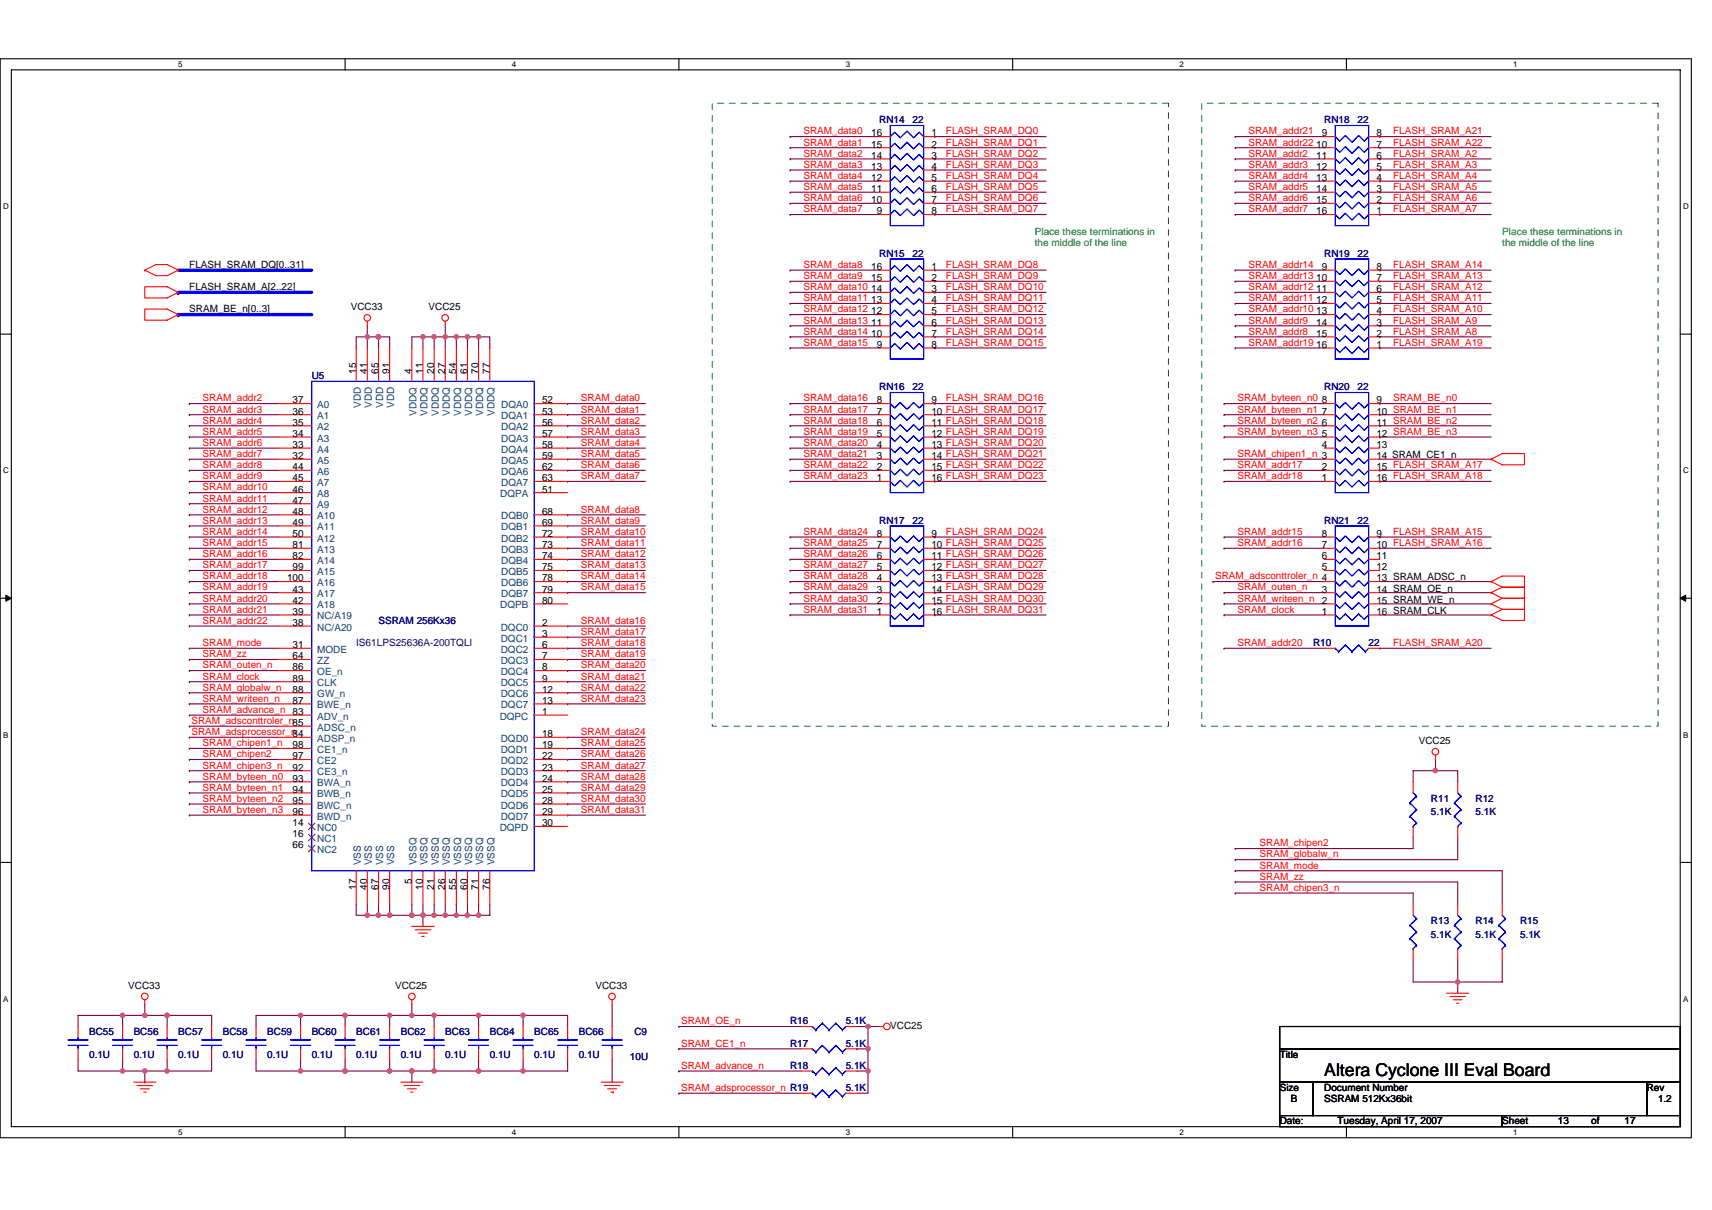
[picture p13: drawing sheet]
<svg xmlns="http://www.w3.org/2000/svg" width="297mm" height="210mm" viewBox="0 0 297 210" stroke-linecap="round" stroke-linejoin="round" font-family="sans-serif">
<defs><g id="words">
<text font-size="3.1" x="229.8" y="186.7">Altera Cyclone III Eval Board</text>
<g font-size="1.7" fill="#f00">
<text x="139.4" y="23.3">SRAM_data0</text>
<text x="164.1" y="23.3">FLASH_SRAM_DQ0</text>
<text x="216.6" y="23.3">SRAM_addr21</text>
<text x="241.7" y="23.3">FLASH_SRAM_A21</text>
<text x="139.4" y="25.3">SRAM_data1</text>
<text x="139.4" y="27.2">SRAM_data2</text>
<text x="139.4" y="29.1">SRAM_data3</text>
<text x="164.1" y="25.3">FLASH_SRAM_DQ1</text>
<text x="164.1" y="27.2">FLASH_SRAM_DQ2</text>
<text x="164.1" y="29.1">FLASH_SRAM_DQ3</text>
<text x="216.6" y="27.2">SRAM_addr2</text>
<text x="216.6" y="29.1">SRAM_addr3</text>
<text x="216.6" y="25.3">SRAM_addr22</text>
<text x="241.7" y="29.1">FLASH_SRAM_A3</text>
<text x="241.7" y="27.2">FLASH_SRAM_A2</text>
<text x="241.7" y="25.3">FLASH_SRAM_A22</text>
<text x="139.4" y="31.1">SRAM_data4</text>
<text x="139.4" y="33">SRAM_data5</text>
<text x="139.4" y="34.9">SRAM_data6</text>
<text x="164.1" y="31.1">FLASH_SRAM_DQ4</text>
<text x="164.1" y="33">FLASH_SRAM_DQ5</text>
<text x="164.1" y="34.9">FLASH_SRAM_DQ6</text>
<text x="216.6" y="34.9">SRAM_addr6</text>
<text x="216.6" y="31.1">SRAM_addr4</text>
<text x="216.6" y="33">SRAM_addr5</text>
<text x="241.7" y="31.1">FLASH_SRAM_A4</text>
<text x="241.7" y="33">FLASH_SRAM_A5</text>
<text x="241.7" y="34.9">FLASH_SRAM_A6</text>
<text x="139.4" y="36.9">SRAM_data7</text>
<text x="164.1" y="36.9">FLASH_SRAM_DQ7</text>
<text x="216.6" y="36.9">SRAM_addr7</text>
<text x="241.7" y="36.9">FLASH_SRAM_A7</text>
<text x="139.4" y="46.5">SRAM_data8</text>
<text x="164.1" y="46.5">FLASH_SRAM_DQ8</text>
<text x="216.6" y="46.5">SRAM_addr14</text>
<text x="241.7" y="46.5">FLASH_SRAM_A14</text>
<text x="139.4" y="48.4">SRAM_data9</text>
<text x="139.4" y="50.4">SRAM_data10</text>
<text x="139.4" y="52.3">SRAM_data11</text>
<text x="164.1" y="48.4">FLASH_SRAM_DQ9</text>
<text x="164.1" y="50.4">FLASH_SRAM_DQ10</text>
<text x="164.1" y="52.3">FLASH_SRAM_DQ11</text>
<text x="216.6" y="52.3">SRAM_addr11</text>
<text x="216.6" y="50.4">SRAM_addr12</text>
<text x="216.6" y="48.4">SRAM_addr13</text>
<text x="241.7" y="52.3">FLASH_SRAM_A11</text>
<text x="241.7" y="50.4">FLASH_SRAM_A12</text>
<text x="241.7" y="48.4">FLASH_SRAM_A13</text>
<text x="139.4" y="54.2">SRAM_data12</text>
<text x="139.4" y="56.2">SRAM_data13</text>
<text x="139.4" y="58.1">SRAM_data14</text>
<text x="164.1" y="54.2">FLASH_SRAM_DQ12</text>
<text x="164.1" y="56.2">FLASH_SRAM_DQ13</text>
<text x="164.1" y="58.1">FLASH_SRAM_DQ14</text>
<text x="216.6" y="58.1">SRAM_addr8</text>
<text x="216.6" y="56.2">SRAM_addr9</text>
<text x="216.6" y="54.2">SRAM_addr10</text>
<text x="241.7" y="58.1">FLASH_SRAM_A8</text>
<text x="241.7" y="54.2">FLASH_SRAM_A10</text>
<text x="241.7" y="56.2">FLASH_SRAM_A9</text>
<text x="139.4" y="60">SRAM_data15</text>
<text x="164.1" y="60">FLASH_SRAM_DQ15</text>
<text x="216.6" y="60">SRAM_addr19</text>
<text x="241.7" y="60">FLASH_SRAM_A19</text>
<text x="35.2" y="69.7">SRAM_addr2</text>
<text x="35.2" y="71.6">SRAM_addr3</text>
<text x="100.8" y="69.7">SRAM_data0</text>
<text x="100.8" y="71.6">SRAM_data1</text>
<text x="139.4" y="69.7">SRAM_data16</text>
<text x="139.4" y="71.6">SRAM_data17</text>
<text x="164.1" y="69.7">FLASH_SRAM_DQ16</text>
<text x="214.7" y="71.6">SRAM_byteen_n1</text>
<text x="214.7" y="69.7">SRAM_byteen_n0</text>
<text x="241.7" y="69.7">SRAM_BE_n0</text>
<text x="35.2" y="73.5">SRAM_addr4</text>
<text x="35.2" y="75.5">SRAM_addr5</text>
<text x="35.2" y="77.4">SRAM_addr6</text>
<text x="100.8" y="73.5">SRAM_data2</text>
<text x="100.8" y="75.5">SRAM_data3</text>
<text x="100.8" y="77.4">SRAM_data4</text>
<text x="139.4" y="73.5">SRAM_data18</text>
<text x="139.4" y="75.5">SRAM_data19</text>
<text x="139.4" y="77.4">SRAM_data20</text>
<text x="214.7" y="73.5">SRAM_byteen_n2</text>
<text x="214.7" y="75.5">SRAM_byteen_n3</text>
<text x="35.2" y="83.2">SRAM_addr9</text>
<text x="35.2" y="79.3">SRAM_addr7</text>
<text x="35.2" y="81.2">SRAM_addr8</text>
<text x="100.8" y="79.3">SRAM_data5</text>
<text x="100.8" y="81.2">SRAM_data6</text>
<text x="100.8" y="83.2">SRAM_data7</text>
<text x="139.4" y="79.3">SRAM_data21</text>
<text x="139.4" y="81.2">SRAM_data22</text>
<text x="139.4" y="83.2">SRAM_data23</text>
<text x="214.7" y="83.2">SRAM_addr18</text>
<text x="214.7" y="81.2">SRAM_addr17</text>
<text x="214.7" y="79.3">SRAM_chipen1_n 3</text>
<text x="35.2" y="85.1">SRAM_addr10</text>
<text x="35.2" y="87">SRAM_addr11</text>
<text x="35.2" y="89">SRAM_addr12</text>
<text x="100.8" y="89">SRAM_data8</text>
<text x="35.2" y="90.9">SRAM_addr13</text>
<text x="35.2" y="92.8">SRAM_addr14</text>
<text x="35.2" y="94.8">SRAM_addr15</text>
<text x="100.8" y="90.9">SRAM_data9</text>
<text x="100.8" y="92.8">SRAM_data10</text>
<text x="100.8" y="94.8">SRAM_data11</text>
<text x="139.4" y="92.8">SRAM_data24</text>
<text x="139.4" y="94.8">SRAM_data25</text>
<text x="164.1" y="92.8">FLASH_SRAM_DQ24</text>
<text x="214.7" y="92.8">SRAM_addr15</text>
<text x="214.7" y="94.8">SRAM_addr16</text>
<text x="241.7" y="92.8">FLASH_SRAM_A15</text>
<text x="35.2" y="96.7">SRAM_addr16</text>
<text x="35.2" y="98.6">SRAM_addr17</text>
<text x="35.2" y="100.5">SRAM_addr18</text>
<text x="100.8" y="96.7">SRAM_data12</text>
<text x="100.8" y="98.6">SRAM_data13</text>
<text x="100.8" y="100.5">SRAM_data14</text>
<text x="139.4" y="96.7">SRAM_data26</text>
<text x="139.4" y="98.6">SRAM_data27</text>
<text x="139.4" y="100.5">SRAM_data28</text>
<text x="210.8" y="100.5">SRAM_adsconttroler_n 4</text>
<text x="35.2" y="102.5">SRAM_addr19</text>
<text x="35.2" y="104.4">SRAM_addr20</text>
<text x="35.2" y="106.3">SRAM_addr21</text>
<text x="100.8" y="102.5">SRAM_data15</text>
<text x="139.4" y="106.3">SRAM_data31</text>
<text x="139.4" y="102.5">SRAM_data29</text>
<text x="139.4" y="104.4">SRAM_data30</text>
<text x="214.7" y="106.3">SRAM_clock</text>
<text x="214.7" y="102.5">SRAM_outen_n</text>
<text x="214.7" y="104.4">SRAM_writeen_n</text>
<text x="35.2" y="112.1">SRAM_mode</text>
<text x="35.2" y="108.3">SRAM_addr22</text>
<text x="100.8" y="108.3">SRAM_data16</text>
<text x="100.8" y="110.2">SRAM_data17</text>
<text x="100.8" y="112.1">SRAM_data18</text>
<text x="214.7" y="112.1">SRAM_addr20</text>
<text x="241.7" y="112.1">FLASH_SRAM_A20</text>
<text x="35.2" y="114.1">SRAM_zz</text>
<text x="35.2" y="116">SRAM_outen_n</text>
<text x="35.2" y="117.9">SRAM_clock</text>
<text x="35.2" y="119.8">SRAM_globalw_n</text>
<text x="100.8" y="114.1">SRAM_data19</text>
<text x="100.8" y="116">SRAM_data20</text>
<text x="100.8" y="117.9">SRAM_data21</text>
<text x="100.8" y="119.8">SRAM_data22</text>
<text x="33.2" y="125.6">SRAM_adsconttroler_n85</text>
<text x="35.2" y="121.8">SRAM_writeen_n</text>
<text x="35.2" y="123.7">SRAM_advance_n</text>
<text x="100.8" y="121.8">SRAM_data23</text>
<text x="33.2" y="127.6">SRAM_adsprocessor_n84</text>
<text x="35.2" y="131.4">SRAM_chipen2</text>
<text x="35.2" y="129.5">SRAM_chipen1_n</text>
<text x="100.8" y="127.6">SRAM_data24</text>
<text x="100.8" y="129.5">SRAM_data25</text>
<text x="100.8" y="131.4">SRAM_data26</text>
<text x="35.2" y="135.3">SRAM_byteen_n0</text>
<text x="35.2" y="137.2">SRAM_byteen_n1</text>
<text x="35.2" y="133.4">SRAM_chipen3_n</text>
<text x="100.8" y="133.4">SRAM_data27</text>
<text x="100.8" y="135.3">SRAM_data28</text>
<text x="100.8" y="137.2">SRAM_data29</text>
<text x="35.2" y="139.1">SRAM_byteen_n2</text>
<text x="35.2" y="141.1">SRAM_byteen_n3</text>
<text x="100.8" y="141.1">SRAM_data31</text>
<text x="100.8" y="139.1">SRAM_data30</text>
<text x="218.5" y="146.9">SRAM_chipen2</text>
<text x="218.5" y="148.8">SRAM_globalw_n</text>
<text x="218.5" y="150.7">SRAM_mode</text>
<text x="218.5" y="152.7">SRAM_zz</text>
<text x="218.5" y="154.6">SRAM_chipen3_n</text>
<text x="118.2" y="177.8">SRAM_OE_n</text>
<text x="118.2" y="181.6">SRAM_CE1_n</text>
<text x="118.2" y="185.5">SRAM_advance_n</text>
<text x="118.2" y="189.3">SRAM_adsprocessor_n R19</text>
</g>
<g font-size="1.7">
<text x="151.2" y="23.7">16</text>
<text x="161.6" y="23.7">1</text>
<text x="229.4" y="23.7">9</text>
<text x="238.8" y="23.7">8</text>
<text x="151.2" y="29.5">13</text>
<text x="151.2" y="27.6">14</text>
<text x="151.2" y="25.6">15</text>
<text x="161.6" y="25.6">2</text>
<text x="161.6" y="27.6">3</text>
<text x="161.6" y="29.5">4</text>
<text x="228.4" y="25.6">10</text>
<text x="228.4" y="27.6">11</text>
<text x="228.4" y="29.5">12</text>
<text x="238.8" y="29.5">5</text>
<text x="238.8" y="27.6">6</text>
<text x="238.8" y="25.6">7</text>
<text x="151.2" y="35.3">10</text>
<text x="151.2" y="33.3">11</text>
<text x="151.2" y="31.4">12</text>
<text x="161.6" y="31.4">5</text>
<text x="161.6" y="33.3">6</text>
<text x="161.6" y="35.3">7</text>
<text x="228.4" y="31.4">13</text>
<text x="228.4" y="33.3">14</text>
<text x="228.4" y="35.3">15</text>
<text x="238.8" y="35.3">2</text>
<text x="238.8" y="33.3">3</text>
<text x="238.8" y="31.4">4</text>
<text x="152.1" y="37.2">9</text>
<text x="161.6" y="37.2">8</text>
<text x="228.4" y="37.2">16</text>
<text x="238.8" y="37.2">1</text>
<text x="32.8" y="46.5">FLASH_SRAM_DQ[0..31]</text>
<text x="151.2" y="46.9">16</text>
<text x="161.6" y="46.9">1</text>
<text x="229.4" y="46.9">9</text>
<text x="238.8" y="46.9">8</text>
<text x="32.8" y="50.4">FLASH_SRAM_A[2..22]</text>
<text x="60.9" y="53.8">VCC33</text>
<text x="74.4" y="53.8">VCC25</text>
<text x="151.2" y="52.6">13</text>
<text x="151.2" y="50.7">14</text>
<text x="151.2" y="48.8">15</text>
<text x="161.6" y="48.8">2</text>
<text x="161.6" y="50.7">3</text>
<text x="161.6" y="52.6">4</text>
<text x="228.4" y="48.8">10</text>
<text x="228.4" y="50.7">11</text>
<text x="228.4" y="52.6">12</text>
<text x="238.8" y="52.6">5</text>
<text x="238.8" y="50.7">6</text>
<text x="238.8" y="48.8">7</text>
<text x="32.8" y="54.2">SRAM_BE_n[0..3]</text>
<text x="151.2" y="58.4">10</text>
<text x="151.2" y="56.5">11</text>
<text x="151.2" y="54.6">12</text>
<text x="161.6" y="54.6">5</text>
<text x="161.6" y="56.5">6</text>
<text x="161.6" y="58.4">7</text>
<text x="228.4" y="54.6">13</text>
<text x="228.4" y="56.5">14</text>
<text x="228.4" y="58.4">15</text>
<text x="238.8" y="58.4">2</text>
<text x="238.8" y="56.5">3</text>
<text x="238.8" y="54.6">4</text>
<text x="61.8" y="64.8" transform="rotate(-90 61.8 64.8)">15</text>
<text x="63.7" y="64.8" transform="rotate(-90 63.7 64.8)">41</text>
<text x="65.7" y="64.8" transform="rotate(-90 65.7 64.8)">65</text>
<text x="67.6" y="64.8" transform="rotate(-90 67.6 64.8)">91</text>
<text x="71.4" y="64.8" transform="rotate(-90 71.4 64.8)">4</text>
<text x="73.4" y="64.8" transform="rotate(-90 73.4 64.8)">11</text>
<text x="75.3" y="64.8" transform="rotate(-90 75.3 64.8)">20</text>
<text x="77.2" y="64.8" transform="rotate(-90 77.2 64.8)">27</text>
<text x="79.2" y="64.8" transform="rotate(-90 79.2 64.8)">54</text>
<text x="81.1" y="64.8" transform="rotate(-90 81.1 64.8)">61</text>
<text x="83" y="64.8" transform="rotate(-90 83 64.8)">70</text>
<text x="85" y="64.8" transform="rotate(-90 85 64.8)">77</text>
<text x="152.1" y="60.4">9</text>
<text x="161.6" y="60.4">8</text>
<text x="228.4" y="60.4">16</text>
<text x="238.8" y="60.4">1</text>
<text x="50.8" y="71.9">36</text>
<text x="50.8" y="70">37</text>
<text x="94" y="70">52</text>
<text x="94" y="71.9">53</text>
<text x="152.1" y="71.9">7</text>
<text x="152.1" y="70">8</text>
<text x="161.6" y="70">9</text>
<text x="161.6" y="71.9">10 FLASH_SRAM_DQ17</text>
<text x="229.4" y="71.9">7</text>
<text x="229.4" y="70">8</text>
<text x="238.8" y="70">9</text>
<text x="238.8" y="71.9">10 SRAM_BE_n1</text>
<text x="50.8" y="77.7">33</text>
<text x="50.8" y="75.8">34</text>
<text x="50.8" y="73.9">35</text>
<text x="94" y="73.9">56</text>
<text x="94" y="75.8">57</text>
<text x="94" y="77.7">58</text>
<text x="152.1" y="77.7">4</text>
<text x="152.1" y="75.8">5</text>
<text x="152.1" y="73.9">6</text>
<text x="161.6" y="73.9">11 FLASH_SRAM_DQ18</text>
<text x="161.6" y="75.8">12 FLASH_SRAM_DQ19</text>
<text x="161.6" y="77.7">13 FLASH_SRAM_DQ20</text>
<text x="229.4" y="77.7">4</text>
<text x="229.4" y="75.8">5</text>
<text x="229.4" y="73.9">6</text>
<text x="238.8" y="73.9">11 SRAM_BE_n2</text>
<text x="238.8" y="75.8">12 SRAM_BE_n3</text>
<text x="238.8" y="77.7">13</text>
<text x="50.8" y="79.7">32</text>
<text x="50.8" y="81.6">44</text>
<text x="50.8" y="83.5">45</text>
<text x="94" y="79.7">59</text>
<text x="94" y="81.6">62</text>
<text x="94" y="83.5">63</text>
<text x="152.1" y="83.5">1</text>
<text x="152.1" y="81.6">2</text>
<text x="152.1" y="79.7">3</text>
<text x="161.6" y="79.7">14 FLASH_SRAM_DQ21</text>
<text x="161.6" y="81.6">15 FLASH_SRAM_DQ22</text>
<text x="161.6" y="83.5">16 FLASH_SRAM_DQ23</text>
<text x="229.4" y="83.5">1</text>
<text x="229.4" y="81.6">2</text>
<text x="238.8" y="79.7">14 SRAM_CE1_n</text>
<text x="238.8" y="81.6">15 FLASH_SRAM_A17</text>
<text x="238.8" y="83.5">16 FLASH_SRAM_A18</text>
<text x="50.8" y="85.5">46</text>
<text x="50.8" y="87.4">47</text>
<text x="50.8" y="89.3">48</text>
<text x="94" y="89.3">68</text>
<text x="94" y="85.5">51</text>
<text x="50.8" y="91.2">49</text>
<text x="50.8" y="93.2">50</text>
<text x="50.8" y="95.1">81</text>
<text x="94" y="91.2">69</text>
<text x="94" y="93.2">72</text>
<text x="94" y="95.1">73</text>
<text x="152.1" y="95.1">7</text>
<text x="152.1" y="93.2">8</text>
<text x="161.6" y="93.2">9</text>
<text x="161.6" y="95.1">10 FLASH_SRAM_DQ25</text>
<text x="229.4" y="95.1">7</text>
<text x="229.4" y="93.2">8</text>
<text x="238.8" y="93.2">9</text>
<text x="238.8" y="95.1">10 FLASH_SRAM_A16</text>
<text x="49.8" y="100.9">100</text>
<text x="50.8" y="97">82</text>
<text x="50.8" y="99">99</text>
<text x="94" y="97">74</text>
<text x="94" y="99">75</text>
<text x="94" y="100.9">78</text>
<text x="152.1" y="100.9">4</text>
<text x="152.1" y="99">5</text>
<text x="152.1" y="97">6</text>
<text x="161.6" y="97">11 FLASH_SRAM_DQ26</text>
<text x="161.6" y="99">12 FLASH_SRAM_DQ27</text>
<text x="161.6" y="100.9">13 FLASH_SRAM_DQ28</text>
<text x="229.4" y="99">5</text>
<text x="229.4" y="97">6</text>
<text x="238.8" y="97">11</text>
<text x="238.8" y="99">12</text>
<text x="238.8" y="100.9">13 SRAM_ADSC_n</text>
<text x="50.8" y="106.7">39</text>
<text x="50.8" y="102.8">43</text>
<text x="50.8" y="104.8">42</text>
<text x="94" y="102.8">79</text>
<text x="94" y="104.8">80</text>
<text x="152.1" y="106.7">1</text>
<text x="152.1" y="104.8">2</text>
<text x="152.1" y="102.8">3</text>
<text x="161.6" y="102.8">14 FLASH_SRAM_DQ29</text>
<text x="161.6" y="104.8">15 FLASH_SRAM_DQ30</text>
<text x="161.6" y="106.7">16 FLASH_SRAM_DQ31</text>
<text x="229.4" y="106.7">1</text>
<text x="229.4" y="104.8">2</text>
<text x="229.4" y="102.8">3</text>
<text x="238.8" y="102.8">14 SRAM_OE_n</text>
<text x="238.8" y="104.8">15 SRAM_WE_n</text>
<text x="238.8" y="106.7">16 SRAM_CLK</text>
<text x="50.8" y="112.5">31</text>
<text x="50.8" y="108.6">38</text>
<text x="94" y="108.6">2</text>
<text x="94" y="110.6">3</text>
<text x="94" y="112.5">6</text>
<text x="50.8" y="114.4">64</text>
<text x="50.8" y="116.4">86</text>
<text x="50.8" y="118.3">89</text>
<text x="94" y="114.4">7</text>
<text x="94" y="116.4">8</text>
<text x="94" y="118.3">9</text>
<text x="50.8" y="124.1">83</text>
<text x="50.8" y="122.1">87</text>
<text x="50.8" y="120.2">88</text>
<text x="94" y="120.2">12</text>
<text x="94" y="122.1">13</text>
<text x="94" y="124.1">1</text>
<text x="50.8" y="131.8">97</text>
<text x="50.8" y="129.9">98</text>
<text x="94" y="127.9">18</text>
<text x="94" y="129.9">19</text>
<text x="94" y="131.8">22</text>
<text x="246.2" y="129.1">VCC25</text>
<text x="50.8" y="133.7">92</text>
<text x="50.8" y="135.7">93</text>
<text x="50.8" y="137.6">94</text>
<text x="94" y="133.7">23</text>
<text x="94" y="135.7">24</text>
<text x="94" y="137.6">25</text>
<text x="50.8" y="143.4">14</text>
<text x="50.8" y="139.5">95</text>
<text x="50.8" y="141.4">96</text>
<text x="94" y="139.5">28</text>
<text x="94" y="141.4">29</text>
<text x="94" y="143.4">30</text>
<text x="50.8" y="145.3">16</text>
<text x="50.8" y="147.2">66</text>
<text x="61.8" y="154.4" transform="rotate(-90 61.8 154.4)">17</text>
<text x="63.7" y="154.4" transform="rotate(-90 63.7 154.4)">40</text>
<text x="65.7" y="154.4" transform="rotate(-90 65.7 154.4)">67</text>
<text x="67.6" y="154.4" transform="rotate(-90 67.6 154.4)">90</text>
<text x="71.4" y="153.4" transform="rotate(-90 71.4 153.4)">5</text>
<text x="73.4" y="154.4" transform="rotate(-90 73.4 154.4)">10</text>
<text x="75.3" y="154.4" transform="rotate(-90 75.3 154.4)">21</text>
<text x="77.2" y="154.4" transform="rotate(-90 77.2 154.4)">26</text>
<text x="79.2" y="154.4" transform="rotate(-90 79.2 154.4)">55</text>
<text x="81.1" y="154.4" transform="rotate(-90 81.1 154.4)">60</text>
<text x="83" y="154.4" transform="rotate(-90 83 154.4)">71</text>
<text x="85" y="154.4" transform="rotate(-90 85 154.4)">76</text>
<text x="22.2" y="171.6">VCC33</text>
<text x="68.6" y="171.6">VCC25</text>
<text x="103.3" y="171.6">VCC33</text>
<text x="154.5" y="178.5">VCC25</text>
<text x="222" y="183.6">Title</text>
<text x="222" y="189.3">Size</text>
<text x="224" y="191.3">B</text>
<text x="229.8" y="189.3">Document Number</text>
<text x="229.8" y="191.3">SSRAM 512Kx36bit</text>
<text x="285.7" y="189.3">Rev</text>
<text x="287.7" y="191.3">1.2</text>
<text x="222" y="195.1">Date:</text>
<text x="232.1" y="195.1">Tuesday, April 17, 2007</text>
<text x="260.6" y="195.1">Sheet</text>
<text x="270.3" y="195.1">13</text>
<text x="276.1" y="195.1">of</text>
<text x="281.9" y="195.1">17</text>
</g>
<g font-size="1.7" fill="#000080">
<text x="152.5" y="21.4">RN14</text>
<text x="158.3" y="21.4">22</text>
<text x="229.8" y="21.4">RN18</text>
<text x="235.5" y="21.4">22</text>
<text x="152.5" y="44.6">RN15</text>
<text x="158.3" y="44.6">22</text>
<text x="229.8" y="44.6">RN19</text>
<text x="235.5" y="44.6">22</text>
<text x="54.1" y="65.8">U5</text>
<text x="152.5" y="67.7">RN16</text>
<text x="158.3" y="67.7">22</text>
<text x="229.8" y="67.7">RN20</text>
<text x="235.5" y="67.7">22</text>
<text x="152.5" y="90.9">RN17</text>
<text x="158.3" y="90.9">22</text>
<text x="229.8" y="90.9">RN21</text>
<text x="235.5" y="90.9">22</text>
<text x="61.8" y="112.1">IS61LPS25636A-200TQLI</text>
<text x="65.7" y="108.3">SSRAM 256Kx36</text>
<text x="227.8" y="112.1">R10</text>
<text x="237.5" y="112.1">22</text>
<text x="248.3" y="139.1">R11</text>
<text x="248.3" y="141.5">5.1K</text>
<text x="256" y="139.1">R12</text>
<text x="256" y="141.5">5.1K</text>
<text x="248.3" y="160.4">R13</text>
<text x="256" y="160.4">R14</text>
<text x="263.7" y="160.4">R15</text>
<text x="248.3" y="162.7">5.1K</text>
<text x="256" y="162.7">5.1K</text>
<text x="263.7" y="162.7">5.1K</text>
<text x="15.5" y="179.7">BC55</text>
<text x="23.2" y="179.7">BC56</text>
<text x="30.9" y="179.7">BC57</text>
<text x="38.6" y="179.7">BC58</text>
<text x="46.4" y="179.7">BC59</text>
<text x="54.1" y="179.7">BC60</text>
<text x="61.8" y="179.7">BC61</text>
<text x="69.5" y="179.7">BC62</text>
<text x="77.3" y="179.7">BC63</text>
<text x="85" y="179.7">BC64</text>
<text x="92.7" y="179.7">BC65</text>
<text x="100.4" y="179.7">BC66</text>
<text x="110.1" y="179.7">C9</text>
<text x="137.1" y="177.8">R16</text>
<text x="146.7" y="177.8">5.1K</text>
<text x="15.5" y="183.6">0.1U</text>
<text x="23.2" y="183.6">0.1U</text>
<text x="30.9" y="183.6">0.1U</text>
<text x="38.6" y="183.6">0.1U</text>
<text x="46.4" y="183.6">0.1U</text>
<text x="54.1" y="183.6">0.1U</text>
<text x="61.8" y="183.6">0.1U</text>
<text x="69.5" y="183.6">0.1U</text>
<text x="77.3" y="183.6">0.1U</text>
<text x="85" y="183.6">0.1U</text>
<text x="92.7" y="183.6">0.1U</text>
<text x="100.4" y="183.6">0.1U</text>
<text x="109.3" y="183.9">10U</text>
<text x="137.1" y="185.5">R18</text>
<text x="137.1" y="181.6">R17</text>
<text x="146.7" y="185.5">5.1K</text>
<text x="146.7" y="181.6">5.1K</text>
<text x="146.7" y="189.3">5.1K</text>
</g>
<g font-size="1.7" fill="#008000">
<text x="179.6" y="40.7">Place these terminations in</text>
<text x="260.6" y="40.7">Place these terminations in</text>
<text x="179.6" y="42.7">the middle of the line</text>
<text x="260.6" y="42.7">the middle of the line</text>
</g>
<g font-size="1.7" fill="#004080">
<text x="55.1" y="70.8">A0</text>
<text x="62.6" y="70.8" transform="rotate(-90 62.6 70.8)">VDD</text>
<text x="64.5" y="70.8" transform="rotate(-90 64.5 70.8)">VDD</text>
<text x="66.5" y="70.8" transform="rotate(-90 66.5 70.8)">VDD</text>
<text x="68.4" y="70.8" transform="rotate(-90 68.4 70.8)">VDD</text>
<text x="87" y="70.8">DQA0</text>
<text x="55.1" y="76.6">A3</text>
<text x="55.1" y="74.7">A2</text>
<text x="55.1" y="72.7">A1</text>
<text x="72.3" y="72.1" transform="rotate(-90 72.3 72.1)">VDDQ</text>
<text x="74.2" y="72.1" transform="rotate(-90 74.2 72.1)">VDDQ</text>
<text x="76.1" y="72.1" transform="rotate(-90 76.1 72.1)">VDDQ</text>
<text x="78.1" y="72.1" transform="rotate(-90 78.1 72.1)">VDDQ</text>
<text x="80" y="72.1" transform="rotate(-90 80 72.1)">VDDQ</text>
<text x="81.9" y="72.1" transform="rotate(-90 81.9 72.1)">VDDQ</text>
<text x="83.8" y="72.1" transform="rotate(-90 83.8 72.1)">VDDQ</text>
<text x="85.8" y="72.1" transform="rotate(-90 85.8 72.1)">VDDQ</text>
<text x="87" y="72.7">DQA1</text>
<text x="87" y="74.7">DQA2</text>
<text x="87" y="76.6">DQA3</text>
<text x="55.1" y="80.5">A5</text>
<text x="55.1" y="78.5">A4</text>
<text x="55.1" y="82.4">A6</text>
<text x="87" y="78.5">DQA4</text>
<text x="87" y="80.5">DQA5</text>
<text x="87" y="82.4">DQA6</text>
<text x="55.1" y="84.3">A7</text>
<text x="55.1" y="86.3">A8</text>
<text x="55.1" y="88.2">A9</text>
<text x="86.8" y="86.3">DQPA</text>
<text x="87" y="84.3">DQA7</text>
<text x="55.1" y="90.1">A10</text>
<text x="55.1" y="92.1">A11</text>
<text x="55.1" y="94">A12</text>
<text x="55.1" y="95.9">A13</text>
<text x="87" y="90.1">DQB0</text>
<text x="87" y="92.1">DQB1</text>
<text x="87" y="94">DQB2</text>
<text x="87" y="95.9">DQB3</text>
<text x="55.1" y="97.9">A14</text>
<text x="55.1" y="99.8">A15</text>
<text x="55.1" y="101.7">A16</text>
<text x="87" y="97.9">DQB4</text>
<text x="87" y="99.8">DQB5</text>
<text x="87" y="101.7">DQB6</text>
<text x="55.1" y="107.5">NC/A19</text>
<text x="55.1" y="103.6">A17</text>
<text x="55.1" y="105.6">A18</text>
<text x="86.8" y="105.6">DQPB</text>
<text x="87" y="103.6">DQB7</text>
<text x="55.1" y="113.3">MODE</text>
<text x="55.1" y="109.4">NC/A20</text>
<text x="86.9" y="109.4">DQC0</text>
<text x="86.9" y="111.4">DQC1</text>
<text x="86.9" y="113.3">DQC2</text>
<text x="55.1" y="115.2">ZZ</text>
<text x="55.1" y="117.2">OE_n</text>
<text x="55.1" y="119.1">CLK</text>
<text x="86.9" y="115.2">DQC3</text>
<text x="86.9" y="117.2">DQC4</text>
<text x="86.9" y="119.1">DQC5</text>
<text x="55.1" y="124.9">ADV_n</text>
<text x="55.1" y="122.9">BWE_n</text>
<text x="55.1" y="121">GW_n</text>
<text x="86.7" y="124.9">DQPC</text>
<text x="86.9" y="121">DQC6</text>
<text x="86.9" y="122.9">DQC7</text>
<text x="55.1" y="128.7">ADSP_n</text>
<text x="55.1" y="126.8">ADSC_n</text>
<text x="55.1" y="130.7">CE1_n</text>
<text x="86.9" y="128.7">DQD0</text>
<text x="86.9" y="130.7">DQD1</text>
<text x="55.1" y="134.5">CE3_n</text>
<text x="55.1" y="136.5">BWA_n</text>
<text x="55.1" y="132.6">CE2</text>
<text x="86.9" y="132.6">DQD2</text>
<text x="86.9" y="134.5">DQD3</text>
<text x="86.9" y="136.5">DQD4</text>
<text x="55.1" y="138.4">BWB_n</text>
<text x="55.1" y="140.3">BWC_n</text>
<text x="55.1" y="142.2">BWD_n</text>
<text x="86.9" y="138.4">DQD5</text>
<text x="86.9" y="140.3">DQD6</text>
<text x="86.9" y="142.2">DQD7</text>
<text x="55.1" y="144.2">NC0</text>
<text x="55.1" y="146.1">NC1</text>
<text x="55.1" y="148">NC2</text>
<text x="86.7" y="144.2">DQPD</text>
<text x="62.6" y="150.1" transform="rotate(-90 62.6 150.1)">VSS</text>
<text x="64.5" y="150.1" transform="rotate(-90 64.5 150.1)">VSS</text>
<text x="66.5" y="150.1" transform="rotate(-90 66.5 150.1)">VSS</text>
<text x="68.4" y="150.1" transform="rotate(-90 68.4 150.1)">VSS</text>
<text x="72.3" y="150.1" transform="rotate(-90 72.3 150.1)">VSSQ</text>
<text x="74.2" y="150.1" transform="rotate(-90 74.2 150.1)">VSSQ</text>
<text x="76.1" y="150.1" transform="rotate(-90 76.1 150.1)">VSSQ</text>
<text x="78.1" y="150.1" transform="rotate(-90 78.1 150.1)">VSSQ</text>
<text x="80" y="150.1" transform="rotate(-90 80 150.1)">VSSQ</text>
<text x="81.9" y="150.1" transform="rotate(-90 81.9 150.1)">VSSQ</text>
<text x="83.8" y="150.1" transform="rotate(-90 83.8 150.1)">VSSQ</text>
<text x="85.8" y="150.1" transform="rotate(-90 85.8 150.1)">VSSQ</text>
</g>
<g font-size="1.4">
<text x="30.9" y="11.7">5</text>
<text x="88.8" y="11.7">4</text>
<text x="146.7" y="11.7">3</text>
<text x="204.7" y="11.7">2</text>
<text x="262.6" y="11.7">1</text>
<text x=".5" y="36.3">D</text>
<text x="292" y="36.3">D</text>
<text x=".5" y="82.1">C</text>
<text x="292" y="82.1">C</text>
<text x=".5" y="128">B</text>
<text x="292" y="128">B</text>
<text x=".5" y="173.8">A</text>
<text x="292" y="173.8">A</text>
<text x="30.9" y="197">5</text>
<text x="88.8" y="197">4</text>
<text x="146.7" y="197">3</text>
<text x="204.7" y="197">2</text>
<text x="262.6" y="197">1</text>
</g>
</g></defs>
<path d="M0 10.2h293.5v187.2h-293.5zM2 12.1h289.5v183.4h-289.5z" fill="none" stroke="#000" stroke-width=".19"/>
<g fill="#fff">
<path d="M30.9 10.4h.8v1.6h-.8z"/>
<path d="M30.9 195.7h.8v1.6h-.8z"/>
</g>
<path d="M59.9 10.2v1.9M59.9 195.5v1.9" fill="none" stroke="#000" stroke-width=".19"/>
<g fill="#fff">
<path d="M88.8 10.4h.8v1.6h-.8z"/>
<path d="M88.8 195.7h.8v1.6h-.8z"/>
</g>
<path d="M117.8 10.2v1.9M117.8 195.5v1.9" fill="none" stroke="#000" stroke-width=".19"/>
<g fill="#fff">
<path d="M146.7 10.4h.8v1.6h-.8z"/>
<path d="M146.7 195.7h.8v1.6h-.8z"/>
</g>
<path d="M175.7 10.2v1.9M175.7 195.5v1.9" fill="none" stroke="#000" stroke-width=".19"/>
<g fill="#fff">
<path d="M204.7 10.4h.7v1.6h-.7z"/>
<path d="M204.7 195.7h.7v1.6h-.7z"/>
</g>
<path d="M233.6 10.2v1.9M233.6 195.5v1.9" fill="none" stroke="#000" stroke-width=".19"/>
<g fill="#fff">
<path d="M262.6 10.4h.7v1.6h-.7z"/>
<path d="M262.6 195.7h.7v1.6h-.7z"/>
<path d="M.5 35.1h1v1.5h-1z"/>
<path d="M292 35.1h1v1.5h-1z"/>
<path d="M.5 80.9h1v1.5h-1z"/>
<path d="M292 80.9h1v1.5h-1z"/>
</g>
<path d="M0 58h2M291.5 58h2" fill="none" stroke="#000" stroke-width=".19"/>
<g fill="#fff">
<path d="M.5 126.7h.9v1.6h-.9z"/>
<path d="M292 126.7h.9v1.6h-.9z"/>
</g>
<path d="M0 103.8h2M291.5 103.8h2" fill="none" stroke="#000" stroke-width=".19"/>
<path d="M1 103.3l1 .5-1 .6zM291.5 103.8l1-.5v1.1z" fill="#000" stroke="#000" stroke-width=".17"/>
<g fill="#fff">
<path d="M.5 172.6h.9v1.5h-.9z"/>
<path d="M292 172.6h.9v1.5h-.9z"/>
</g>
<path d="M0 149.7h2M291.5 149.7h2M222 178.1h69.5v3.9h-69.5zM222 182h69.5v5.8h-69.5zM222 187.8h5.8v5.8h-5.8zM222 193.6h38.6v1.9h-38.6zM227.8 187.8h57.9v5.8h-57.9zM260.6 193.6h30.9v1.9h-30.9zM285.7 187.8h5.8v5.8h-5.8z" fill="none" stroke="#000" stroke-width=".19"/>
<g fill="none" stroke="#800040" stroke-width=".19">
<path d="M137.1 31.4h.1M137.1 33.4h.1M137.1 35.3h.1M137.1 37.2h.1M137.1 23.7h.1M137.1 25.6h.1M137.1 27.6h.1M137.1 29.5h.1M137.1 31.4h15.4M137.1 33.4h15.4M137.1 35.3h15.4M137.1 37.2h15.4"/>
<path d="M137.1 23.7h15.4M137.1 25.6h15.4M137.1 27.6h15.4M137.1 29.5h15.4M162.2 23.7h.1M162.2 25.6h.1M162.2 27.6h.1M162.2 29.5h.1M162.2 31.4h.1M162.2 33.4h.1M162.2 35.3h.1M162.2 37.2h.1"/>
<path d="M162.2 31.4h19.3M162.2 33.4h19.3M162.2 35.3h19.3M162.2 37.2h19.3M162.2 23.7h19.3M162.2 25.6h19.3M162.2 27.6h19.3M162.2 29.5h19.3M214.3 35.3h.1M214.3 37.2h.1M214.3 27.6h.1M214.3 29.5h.1"/>
<path d="M214.3 31.4h.1M214.3 33.4h.1M214.3 23.7h.1M214.3 25.6h.1M214.3 31.4h15.5M214.3 33.4h15.5M214.3 35.3h15.5M214.3 37.2h15.5M214.3 23.7h15.5M214.3 25.6h15.5M214.3 27.6h15.5M214.3 29.5h15.5"/>
<path d="M239.4 37.2h.1M239.4 29.5h.1M239.4 27.6h.1M239.4 31.4h.1M239.4 33.4h.1M239.4 35.3h.1M239.4 23.7h.1M239.4 25.6h.1M239.4 31.4h19.3M239.4 33.4h19.3M239.4 35.3h19.3M239.4 37.2h19.3"/>
<path d="M239.4 23.7h19.3M239.4 25.6h19.3M239.4 27.6h19.3M239.4 29.5h19.3M63.7 58.5h-1.9v1.9M63.7 56.5v2M63.7 58.5v1.9M63.7 58.5h3.9v1.9M63.7 58.5h.1M65.7 58.5h.1M65.7 58.5v1.9M73.4 58.5h-1.9v1.9"/>
<path d="M73.4 58.5v1.9M73.4 58.5h1.9v1.9M73.4 58.5h.1M75.3 58.5h2v1.9M75.3 58.5h.1M77.3 58.5h.1M77.3 56.5v2M77.3 58.5h1.9M79.2 58.5h.1M79.2 58.5h1.9M79.2 58.5v1.9M81.1 58.5v1.9"/>
<path d="M81.1 58.5h1.9v1.9M81.1 58.5h.1M83 58.5h2v1.9M83 58.5h.1M137.1 46.9h.1M137.1 48.8h.1M137.1 50.7h.1M137.1 52.7h.1M137.1 54.6h.1M137.1 56.5h.1M137.1 58.5h.1M137.1 46.9h15.4"/>
<path d="M137.1 48.8h15.4M137.1 50.7h15.4M137.1 52.7h15.4M137.1 54.6h15.4M137.1 56.5h15.4M137.1 58.5h15.4M162.2 46.9h.1M162.2 48.8h.1M162.2 50.7h.1M162.2 52.7h.1M162.2 54.6h.1M162.2 56.5h.1"/>
<path d="M162.2 58.5h.1M162.2 46.9h19.3M162.2 48.8h19.3M162.2 50.7h19.3M162.2 52.7h19.3M162.2 54.6h19.3M162.2 56.5h19.3M162.2 58.5h19.3M214.3 58.5h.1M214.3 56.5h.1M214.3 54.6h.1M214.3 52.7h.1"/>
<path d="M214.3 50.7h.1M214.3 46.9h.1M214.3 48.8h.1M214.3 46.9h15.5M214.3 48.8h15.5M214.3 50.7h15.5M214.3 52.7h15.5M214.3 54.6h15.5M214.3 56.5h15.5M214.3 58.5h15.5M239.4 58.5h.1M239.4 54.6h.1"/>
<path d="M239.4 52.7h.1M239.4 50.7h.1M239.4 56.5h.1M239.4 46.9h.1M239.4 48.8h.1M239.4 46.9h19.3M239.4 48.8h19.3M239.4 50.7h19.3M239.4 52.7h19.3M239.4 54.6h19.3M239.4 56.5h19.3M239.4 58.5h19.3"/>
<path d="M32.8 70h.1M32.8 72h.1M32.8 73.9h.1M32.8 75.8h.1M32.8 77.8h.1M32.8 79.7h.1M32.8 70h15.5M32.8 72h15.5M32.8 73.9h15.5M32.8 75.8h15.5M32.8 77.8h15.5M32.8 79.7h15.5"/>
<path d="M98.5 70h.1M98.5 72h.1M98.5 73.9h.1M98.5 75.8h.1M98.5 77.8h.1M98.5 79.7h.1M98.5 70h13.5M98.5 72h13.5M98.5 73.9h13.5M98.5 75.8h13.5M98.5 77.8h13.5M98.5 79.7h13.5"/>
<path d="M137.1 60.4h.1M137.1 70h.1M137.1 72h.1M137.1 73.9h.1M137.1 75.8h.1M137.1 77.8h.1M137.1 79.7h.1M137.1 70h15.4M137.1 72h15.4M137.1 73.9h15.4M137.1 75.8h15.4M137.1 77.8h15.4"/>
<path d="M137.1 79.7h15.4M137.1 60.4h15.4M162.2 60.4h.1M162.2 70h.1M162.2 72h.1M162.2 73.9h.1M162.2 75.8h.1M162.2 77.8h.1M162.2 79.7h.1M162.2 70h19.3M162.2 72h19.3M162.2 73.9h19.3"/>
<path d="M162.2 75.8h19.3M162.2 77.8h19.3M162.2 79.7h19.3M162.2 60.4h19.3M212.4 79.7h.1M212.4 73.9h.1M212.4 72h.1M212.4 70h.1M212.4 75.8h.1M212.4 70h17.4M212.4 72h17.4M212.4 73.9h17.4"/>
<path d="M212.4 75.8h17.4M212.4 79.7h17.4M214.3 60.4h.1M214.3 60.4h15.5M239.4 79.7h19.3M239.4 60.4h.1M239.4 70h.1M239.4 72h.1M239.4 73.9h.1M239.4 75.8h.1M239.4 70h19.3M239.4 72h19.3"/>
<path d="M239.4 73.9h19.3M239.4 75.8h19.3M239.4 60.4h19.3M32.8 83.5h.1M32.8 85.5h.1M32.8 87.4h.1M32.8 89.3h.1M32.8 91.3h.1M32.8 93.2h.1M32.8 95.1h.1M32.8 97.1h.1M32.8 99h.1"/>
<path d="M32.8 81.6h.1M32.8 81.6h15.5M32.8 83.5h15.5M32.8 93.2h15.5M32.8 95.1h15.5M32.8 97.1h15.5M32.8 99h15.5M32.8 91.3h15.5M32.8 89.3h15.5M32.8 85.5h15.5M32.8 87.4h15.5M98.5 81.6h.1"/>
<path d="M98.5 83.5h.1M98.5 91.3h.1M98.5 93.2h.1M98.5 95.1h.1M98.5 97.1h.1M98.5 99h.1M98.5 89.3h.1M98.5 81.6h13.5M98.5 83.5h13.5M98.5 93.2h13.5M98.5 95.1h13.5M98.5 97.1h13.5"/>
<path d="M98.5 99h13.5M98.5 91.3h13.5M98.5 89.3h13.5M137.1 81.6h.1M137.1 83.5h.1M137.1 93.2h.1M137.1 95.1h.1M137.1 97.1h.1M137.1 99h.1M137.1 81.6h15.4M137.1 83.5h15.4M137.1 93.2h15.4"/>
<path d="M137.1 95.1h15.4M137.1 97.1h15.4M137.1 99h15.4M162.2 81.6h.1M162.2 83.5h.1M162.2 93.2h.1M162.2 95.1h.1M162.2 97.1h.1M162.2 99h.1M162.2 81.6h19.3M162.2 83.5h19.3M162.2 93.2h19.3"/>
<path d="M162.2 95.1h19.3M162.2 97.1h19.3M162.2 99h19.3M212.4 93.2h.1M212.4 95.1h.1M212.4 83.5h.1M212.4 81.6h.1M212.4 81.6h17.4M212.4 83.5h17.4M212.4 93.2h17.4M212.4 95.1h17.4M239.4 93.2h.1"/>
<path d="M239.4 95.1h.1M239.4 83.5h.1M239.4 81.6h.1M239.4 81.6h19.3M239.4 83.5h19.3M239.4 93.2h19.3M239.4 95.1h19.3M32.8 114.4h.1M32.8 112.5h.1M32.8 116.4h.1M32.8 118.3h.1M32.8 100.9h.1"/>
<path d="M32.8 102.8h.1M32.8 104.8h.1M32.8 106.7h.1M32.8 108.6h.1M32.8 106.7h15.5M32.8 100.9h15.5M32.8 102.8h15.5M32.8 104.8h15.5M32.8 114.4h15.5M32.8 112.5h15.5M32.8 116.4h15.5M32.8 118.3h15.5"/>
<path d="M32.8 108.6h15.5M98.5 100.9h.1M98.5 102.8h.1M98.5 108.6h.1M98.5 110.6h.1M98.5 112.5h.1M98.5 114.4h.1M98.5 116.4h.1M98.5 118.3h.1M98.5 100.9h13.5M98.5 102.8h13.5M98.5 114.4h13.5"/>
<path d="M98.5 112.5h13.5M98.5 116.4h13.5M98.5 118.3h13.5M98.5 108.6h13.5M98.5 110.6h13.5M137.1 106.7h.1M137.1 100.9h.1M137.1 102.8h.1M137.1 104.8h.1M137.1 106.7h15.4M137.1 100.9h15.4M137.1 102.8h15.4"/>
<path d="M137.1 104.8h15.4M162.2 100.9h.1M162.2 102.8h.1M162.2 104.8h.1M162.2 106.7h.1M162.2 106.7h19.3M162.2 100.9h19.3M162.2 102.8h19.3M162.2 104.8h19.3M210.5 100.9h.1M210.5 100.9h19.3M212.4 112.5h.1"/>
<path d="M212.4 106.7h.1M212.4 102.8h.1M212.4 104.8h.1M212.4 106.7h17.4M212.4 102.8h17.4M212.4 104.8h17.4M212.4 112.5h17.4M239.4 112.5h.1M239.4 106.7h19.3M239.4 100.9h19.3M239.4 102.8h19.3M239.4 104.8h19.3"/>
<path d="M239.4 112.5h19.3M32.8 135.7h.1M32.8 137.6h.1M32.8 139.5h.1M32.8 131.8h.1M32.8 133.8h.1M32.8 120.2h.1M32.8 122.2h.1M32.8 124.1h.1M32.8 126h.1M32.8 128h.1M32.8 129.9h.1"/>
<path d="M32.8 135.7h15.5M32.8 137.6h15.5M32.8 139.5h15.5M32.8 131.8h15.5M32.8 133.8h15.5M32.8 120.2h15.5M32.8 122.2h15.5M32.8 124.1h15.5M32.8 126h15.5M32.8 128h15.5M32.8 129.9h15.5M98.5 120.2h.1"/>
<path d="M98.5 122.2h.1M98.5 128h.1M98.5 129.9h.1M98.5 131.8h.1M98.5 133.8h.1M98.5 135.7h.1M98.5 137.6h.1M98.5 139.5h.1M98.5 135.7h13.5M98.5 137.6h13.5M98.5 139.5h13.5M98.5 131.8h13.5"/>
<path d="M98.5 133.8h13.5M98.5 120.2h13.5M98.5 122.2h13.5M98.5 128h13.5M98.5 129.9h13.5M249.1 131.8h.1M249.1 133.8h3.8v1.9M249.1 133.8h-3.9v1.9M249.1 131.8v2M32.8 141.5h.1M32.8 141.5h15.5M61.8 156.9v1.9h1.9"/>
<path d="M63.7 156.9v1.9M63.7 158.8h.1M63.7 158.8h15.5M65.7 156.9v1.9M65.7 158.8h.1M67.6 156.9v1.9M67.6 158.8h.1M71.5 156.9v1.9M71.5 158.8h.1M73.4 158.8v2M73.4 156.9v1.9M73.4 158.8h.1"/>
<path d="M75.3 156.9v1.9M75.3 158.8h.1M77.3 156.9v1.9M77.3 158.8h.1M79.2 156.9h.1M79.2 158.8h1.9M79.2 156.9v1.9M81.1 156.9h.1M81.1 158.8h1.9M81.1 156.9v1.9M83 156.9h.1M83 156.9v1.9"/>
<path d="M85 156.9v1.9h-2M98.5 141.5h.1M98.5 141.5h13.5M214.3 155h30.9v1.9M214.3 153.1h38.6v3.8M214.3 151.1h46.3v5.8M214.3 151.1h.1M214.3 153.1h.1M214.3 147.3h.1M214.3 149.2h.1M214.3 155h.1M245.2 145.3v2h-30.9"/>
<path d="M252.9 145.3v3.9h-38.6M21.3 176.2v1.9M21.3 176.2h-7.8v1.9M21.3 176.2h.1M21.3 176.2h15.4M25.1 174.3v1.9M25.1 176.2h.1M29 176.2v1.9M36.7 176.2v1.9M36.7 176.2h.1M52.2 176.2h-7.8v1.9M52.2 176.2v1.9"/>
<path d="M52.2 176.2h7.7M52.2 176.2h.1M59.9 176.2h.1M59.9 176.2v1.9M59.9 176.2h7.7M67.6 176.2v1.9M71.5 176.2h.1M71.5 174.3v1.9h-3.9M71.5 176.2h19.3M75.3 176.2v1.9M75.3 176.2h.1M83 176.2h.1"/>
<path d="M83 176.2v1.9M90.8 176.2h7.7v1.9M90.8 176.2v1.9M106.2 174.3v3.8M117.8 178.1h.1M117.8 178.1h21.2M148.7 178.1h1.9M150.6 178.1h.1M150.6 178.1h1.9M150.6 178.1v3.9M245.2 166.6v3.8h7.7M252.9 166.6v3.8"/>
<path d="M252.9 170.4h.1M252.9 170.4v2M260.6 166.6v3.8h-7.7M13.5 183.9v2h7.8M21.3 183.9v2M21.3 185.9h.1M21.3 185.9h3.8M25.1 185.9h.1M25.1 187.8h.1M25.1 185.9v1.9M29 183.9v2M36.7 183.9v2h-11.6"/>
<path d="M44.4 183.9v2h15.5M52.2 183.9v2M59.9 183.9v2M59.9 185.9h.1M67.6 183.9v2M67.6 185.9h.1M71.5 185.9v1.9M71.5 185.9h.1M75.3 183.9v2M75.3 185.9h.1M83 183.9v2M83 185.9h.1"/>
<path d="M90.8 183.9v2M90.8 185.9h.1M98.5 183.9v2h-38.6M106.2 183.9v3.9M117.8 182h.1M117.8 189.7h.1M117.8 185.9h.1M117.8 182h21.2M117.8 185.9h21.2M117.8 189.7h21.2M148.7 182h.1M148.7 185.9h1.9"/>
<path d="M148.7 182h1.9M150.6 185.9h.1M150.6 185.9v3.8h-1.9M150.6 182v3.9"/>
</g>
<g fill="#f0f" stroke="#f0f" stroke-width=".19">
<circle cx="150.6" cy="182" r=".38"/>
<circle cx="150.6" cy="178.1" r=".38"/>
<circle cx="71.4" cy="185.9" r=".38"/>
<circle cx="71.4" cy="176.2" r=".38"/>
<circle cx="29" cy="185.9" r=".38"/>
<circle cx="29" cy="176.2" r=".38"/>
<circle cx="25.1" cy="176.2" r=".38"/>
<circle cx="67.6" cy="176.2" r=".38"/>
<circle cx="59.9" cy="176.2" r=".38"/>
<circle cx="83" cy="58.4" r=".38"/>
<circle cx="65.7" cy="58.4" r=".38"/>
<circle cx="73.4" cy="58.4" r=".38"/>
<circle cx="75.3" cy="58.4" r=".38"/>
<circle cx="79.2" cy="58.4" r=".38"/>
<circle cx="81.1" cy="58.4" r=".38"/>
<circle cx="65.7" cy="158.8" r=".38"/>
<circle cx="63.7" cy="158.8" r=".38"/>
<circle cx="73.4" cy="158.8" r=".38"/>
<circle cx="75.3" cy="158.8" r=".38"/>
<circle cx="79.2" cy="158.8" r=".38"/>
<circle cx="77.2" cy="158.8" r=".38"/>
<circle cx="81.1" cy="158.8" r=".38"/>
<circle cx="83" cy="158.8" r=".38"/>
<circle cx="67.6" cy="158.8" r=".38"/>
<circle cx="71.4" cy="158.8" r=".38"/>
<circle cx="77.2" cy="58.4" r=".38"/>
<circle cx="63.7" cy="58.4" r=".38"/>
<circle cx="249" cy="133.7" r=".38"/>
<circle cx="252.9" cy="170.4" r=".38"/>
<circle cx="90.7" cy="185.9" r=".38"/>
<circle cx="90.7" cy="176.2" r=".38"/>
<circle cx="83" cy="176.2" r=".38"/>
<circle cx="75.3" cy="176.2" r=".38"/>
<circle cx="83" cy="185.9" r=".38"/>
<circle cx="75.3" cy="185.9" r=".38"/>
<circle cx="52.1" cy="185.9" r=".38"/>
<circle cx="59.9" cy="185.9" r=".38"/>
<circle cx="21.3" cy="176.2" r=".38"/>
<circle cx="52.1" cy="176.2" r=".38"/>
<circle cx="25.1" cy="185.9" r=".38"/>
<circle cx="21.3" cy="185.9" r=".38"/>
<circle cx="67.6" cy="185.9" r=".38"/>
<circle cx="150.6" cy="185.9" r=".38"/>
</g>
<path d="M30.9 46.9h23.2M30.9 50.7h.1M30.9 54.6h.1M30.9 50.7h23.2M30.9 54.6h23.2" fill="none" stroke="#00f" stroke-width=".57"/>
<g fill="none" stroke="#f00" stroke-width=".19">
<path d="M152.5 37.2h2M152.5 35.3h2M152.5 33.4h2M152.5 31.4h2M152.5 29.5h2M152.5 27.6h2M152.5 25.6h2M152.5 23.7h2M160.2 37.2h2M160.2 35.3h2M160.2 33.4h2M160.2 31.4h2"/>
<path d="M160.2 29.5h2M160.2 27.6h2M160.2 25.6h2M160.2 23.7h2M229.8 37.2h1.9M229.8 35.3h1.9M229.8 33.4h1.9M229.8 31.4h1.9M229.8 29.5h1.9M229.8 27.6h1.9M229.8 25.6h1.9M229.8 23.7h1.9"/>
<path d="M237.5 37.2h1.9M237.5 35.3h1.9M237.5 33.4h1.9M237.5 31.4h1.9M237.5 29.5h1.9M237.5 27.6h1.9M237.5 25.6h1.9M237.5 23.7h1.9M25.1 49.8h3.9l1.9 .9-1.9 1h-3.9zM25.1 46.9l2 .9h1.9l1.9-.9M25.1 46.9h.1M25.1 46.9l2-1h1.9l1.9 1"/>
<path d="M25.1 53.6h3.9l1.9 1-1.9 1h-3.9zM30.9 50.7h.1M30.9 46.9h.1M30.9 54.6h.1M63.7 55.8v.7M77.3 55.8v.7M152.5 58.5h2M152.5 56.5h2M152.5 54.6h2M152.5 52.7h2M152.5 50.7h2M152.5 48.8h2"/>
<path d="M152.5 46.9h2M160.2 58.5h2M160.2 56.5h2M160.2 54.6h2M160.2 52.7h2M160.2 50.7h2M160.2 48.8h2M160.2 46.9h2M229.8 58.5h1.9M229.8 56.5h1.9M229.8 54.6h1.9M229.8 52.7h1.9"/>
<path d="M229.8 50.7h1.9M229.8 48.8h1.9M229.8 46.9h1.9M237.5 58.5h1.9M237.5 56.5h1.9M237.5 54.6h1.9M237.5 52.7h1.9M237.5 50.7h1.9M237.5 48.8h1.9M237.5 46.9h1.9M48.3 79.7h5.8M48.3 77.8h5.8"/>
<path d="M48.3 75.8h5.8M48.3 73.9h5.8M48.3 72h5.8M48.3 70h5.8M61.8 60.4v5.8M63.7 60.4v5.8M65.7 60.4v5.8M67.6 60.4v5.8M71.5 60.4v5.8M73.4 60.4v5.8M75.3 60.4v5.8M77.3 60.4v5.8"/>
<path d="M79.2 60.4v5.8M81.1 60.4v5.8M83 60.4v5.8M85 60.4v5.8M92.7 79.7h5.8M92.7 77.8h5.8M92.7 75.8h5.8M92.7 73.9h5.8M92.7 72h5.8M92.7 70h5.8M152.5 60.4h2M152.5 79.7h2"/>
<path d="M152.5 77.8h2M152.5 75.8h2M152.5 73.9h2M152.5 72h2M152.5 70h2M160.2 60.4h2M160.2 79.7h2M160.2 77.8h2M160.2 75.8h2M160.2 73.9h2M160.2 72h2M160.2 70h2"/>
<path d="M229.8 60.4h1.9M229.8 79.7h1.9M229.8 77.8h1.9M229.8 75.8h1.9M229.8 73.9h1.9M229.8 72h1.9M229.8 70h1.9M237.5 60.4h1.9M237.5 79.7h1.9M237.5 77.8h1.9M237.5 75.8h1.9M237.5 73.9h1.9"/>
<path d="M237.5 72h1.9M237.5 70h1.9M258.7 79.7l1.9-1h3.9v2h-3.9zM258.7 79.7h.1M48.3 99h5.8M48.3 97.1h5.8M48.3 95.1h5.8M48.3 93.2h5.8M48.3 83.5h5.8M48.3 81.6h5.8M48.3 85.5h5.8M48.3 87.4h5.8"/>
<path d="M48.3 89.3h5.8M48.3 91.3h5.8M92.7 99h5.8M92.7 97.1h5.8M92.7 95.1h5.8M92.7 93.2h5.8M92.7 83.5h5.8M92.7 81.6h5.8M92.7 85.5h5.8M92.7 89.3h5.8M92.7 91.3h5.8M152.5 99h2"/>
<path d="M152.5 97.1h2M152.5 95.1h2M152.5 93.2h2M152.5 83.5h2M152.5 81.6h2M160.2 99h2M160.2 97.1h2M160.2 95.1h2M160.2 93.2h2M160.2 83.5h2M160.2 81.6h2M229.8 99h1.9"/>
<path d="M229.8 97.1h1.9M229.8 95.1h1.9M229.8 93.2h1.9M229.8 83.5h1.9M229.8 81.6h1.9M237.5 99h1.9M237.5 97.1h1.9M237.5 95.1h1.9M237.5 93.2h1.9M237.5 83.5h1.9M237.5 81.6h1.9M48.3 112.5h5.8"/>
<path d="M48.3 106.7h5.8M48.3 104.8h5.8M48.3 102.8h5.8M48.3 100.9h5.8M48.3 108.6h5.8M48.3 114.4h5.8M48.3 116.4h5.8M48.3 118.3h5.8M92.7 112.5h5.8M92.7 104.8h5.8M92.7 102.8h5.8M92.7 100.9h5.8"/>
<path d="M92.7 108.6h5.8M92.7 110.6h5.8M92.7 114.4h5.8M92.7 116.4h5.8M92.7 118.3h5.8M152.5 106.7h2M152.5 104.8h2M152.5 102.8h2M152.5 100.9h2M160.2 106.7h2M160.2 104.8h2M160.2 102.8h2"/>
<path d="M160.2 100.9h2M229.8 112.5h1.9M229.8 106.7h1.9M229.8 104.8h1.9M229.8 102.8h1.9M229.8 100.9h1.9M237.5 112.5h1.9M237.5 106.7h1.9M237.5 104.8h1.9M237.5 102.8h1.9M237.5 100.9h1.9M258.7 100.9l1.9-.9h3.9v1.9h-3.9"/>
<path d="M258.7 100.9h.1M258.7 106.7h.1M258.7 102.8h.1M258.7 104.8h.1M258.7 100.9l1.9 1M258.7 102.8l1.9 1M258.7 104.8l1.9 .9M260.6 105.7h3.9v2h-3.9l-1.9-1M260.6 101.9h3.9v1.9h-3.9M260.6 103.8h3.9v1.9h-3.9M260.6 105.7l-1.9 1M260.6 101.9l-1.9 .9"/>
<path d="M260.6 103.8l-1.9 1M48.3 124.1h5.8M48.3 120.2h5.8M48.3 122.2h5.8M48.3 128h5.8M48.3 129.9h5.8M48.3 131.8h5.8M48.3 133.8h5.8M48.3 135.7h5.8M48.3 137.6h5.8M48.3 139.5h5.8M48.3 126h5.8"/>
<path d="M92.7 124.1h5.8M92.7 120.2h5.8M92.7 122.2h5.8M92.7 128h5.8M92.7 129.9h5.8M92.7 131.8h5.8M92.7 133.8h5.8M92.7 135.7h5.8M92.7 137.6h5.8M92.7 139.5h5.8M245.2 135.7v1.9M249.1 131v.8"/>
<path d="M252.9 135.7v1.9M48.3 141.5h5.8M54.1 143.4h.1M54.1 145.3h.1M54.1 147.3h.1M61.8 151.1v5.8M63.7 151.1v5.8M65.7 151.1v5.8M67.6 151.1v5.8M71.5 151.1v5.8M73.4 151.1v5.8M75.3 151.1v5.8"/>
<path d="M77.3 151.1v5.8M79.2 151.1v5.8M81.1 151.1v5.8M83 151.1v5.8M85 151.1v5.8M92.7 141.5h5.8M92.7 143.4h5.8M245.2 143.4v1.9M245.2 156.9v1.9M252.9 143.4v1.9M252.9 156.9v1.9M260.6 156.9v1.9"/>
<path d="M13.5 178.1v2M21.3 178.1v2M25.1 173.5v.8M29 178.1v2M36.7 178.1v2M44.4 178.1v2M52.2 178.1v2M59.9 178.1v2M67.6 178.1v2M71.5 160.8h3.8M71.5 173.5v.8M72 161.4h2.7"/>
<path d="M72.6 161.9h1.6M73.2 162.5h.4M75.3 178.1v2M83 178.1v2M90.8 178.1v2M98.5 178.1v2M106.2 173.5v.8M106.2 178.1v2M139 178.1h1.9M146.7 178.1h2M152.5 178.1h.8M245.2 164.6v2"/>
<path d="M251 172.4h3.8M251.6 172.9h2.7M252.2 173.5h1.5M252.7 174.1h.4M252.9 164.6v2M260.6 164.6v2M13.5 182v1.9M21.3 182v1.9M23.2 187.8h3.9M23.8 188.4h2.7M24.4 189h1.5M24.9 189.5h.4"/>
<path d="M29 182v1.9M36.7 182v1.9M44.4 182v1.9M52.2 182v1.9M59.9 182v1.9M67.6 182v1.9M69.5 187.8h3.9M70.1 188.4h2.7M70.7 189h1.5M71.3 189.5h.3M75.3 182v1.9M83 182v1.9"/>
<path d="M90.8 182v1.9M98.5 182v1.9M104.3 187.8h3.8M104.9 188.4h2.7M105.4 189h1.6M106 189.5h.4M106.2 182v1.9M106.4 189.5h.1M139 189.7h1.9M139 185.9h1.9M139 182h1.9M146.7 189.7h2"/>
<path d="M146.7 185.9h2M146.7 182h2"/>
<circle cx="63.7" cy="55.2" r=".57"/>
<circle cx="77.2" cy="55.2" r=".57"/>
<circle cx="249" cy="130.4" r=".57"/>
<circle cx="25.1" cy="172.9" r=".57"/>
<circle cx="71.5" cy="172.9" r=".57"/>
<circle cx="106.2" cy="172.9" r=".57"/>
<circle cx="153.9" cy="178.1" r=".57"/>
</g>
<path d="M123.6 17.9h79.1v108.1h-79.1zM208.5 17.9h79.2v108.1h-79.2z" fill="none" stroke="#008000" stroke-width=".17" stroke-dasharray="1 1 1 1 1 1 1 1"/>
<g fill="none" stroke="#00f" stroke-width=".19">
<path d="M154.5 21.8h5.7v17.4h-5.7zM154.5 23.7l.7-.8 1 1 1.2-1.1 1.1 1.1 1-1 .7 .8M154.5 25.6l.7-.7 1 .9 1.2-1.1 1.1 1.1 1-.9 .7 .7M154.5 27.6l.7-.8 1 1 1.2-1.2 1.1 1.2 1-1 .7 .8M154.5 29.5l.7-.8 1 1 1.2-1.2 1.1 1.2 1-1 .7 .8M154.5 31.4l.7-.7 1 .9 1.2-1.1 1.1 1.1 1-.9 .7 .7M154.5 33.4l.7-.8 1 .9 1.2-1.1 1.1 1.1 1-.9 .7 .8M154.5 35.3l.7-.8 1 1 1.2-1.2 1.1 1.2 1-1 .7 .8M154.5 37.2l.7-.8 1 1 1.2-1.1 1.1 1.1 1-1 .7 .8M231.7 21.8h5.8v17.4h-5.8zM231.7 37.2l.7 .8 1-1 1.2 1.2 1.1-1.2 1 1 .8-.8M231.7 35.3l.7 .8 1-1 1.2 1.2 1.1-1.2 1 1 .8-.8"/>
<path d="M231.7 33.4l.7 .7 1-.9 1.2 1.1 1.1-1.1 1 .9 .8-.7M231.7 31.4l.7 .8 1-1 1.2 1.2 1.1-1.2 1 1 .8-.8M231.7 29.5l.7 .8 1-1 1.2 1.2 1.1-1.2 1 1 .8-.8M231.7 27.6l.7 .7 1-.9 1.2 1.1 1.1-1.1 1 .9 .8-.7M231.7 25.6l.7 .8 1-1 1.2 1.2 1.1-1.2 1 1 .8-.8M231.7 23.7l.7 .8 1-1 1.2 1.2 1.1-1.2 1 1 .8-.8M154.5 44.9h5.7v17.4h-5.7zM154.5 46.9l.7-.8 1 1 1.2-1.2 1.1 1.2 1-1 .7 .8M154.5 48.8l.7-.8 1 1 1.2-1.2 1.1 1.2 1-1 .7 .8M154.5 50.7l.7-.7 1 .9 1.2-1.1 1.1 1.1 1-.9 .7 .7M154.5 52.7l.7-.8 1 1 1.2-1.2 1.1 1.2 1-1 .7 .8M154.5 54.6l.7-.8 1 1 1.2-1.2 1.1 1.2 1-1 .7 .8"/>
<path d="M154.5 56.5l.7-.7 1 .9 1.2-1.1 1.1 1.1 1-.9 .7 .7M154.5 58.5l.7-.8 1 1 1.2-1.2 1.1 1.2 1-1 .7 .8M231.7 44.9h5.8v17.4h-5.8zM231.7 58.5l.7 .7 1-.9 1.2 1.1 1.1-1.1 1 .9 .8-.7M231.7 56.5l.7 .8 1-1 1.2 1.2 1.1-1.2 1 1 .8-.8M231.7 54.6l.7 .8 1-1 1.2 1.2 1.1-1.2 1 1 .8-.8M231.7 52.7l.7 .7 1-.9 1.2 1.1 1.1-1.1 1 .9 .8-.7M231.7 50.7l.7 .8 1-1 1.2 1.2 1.1-1.2 1 1 .8-.8M231.7 48.8l.7 .8 1-1 1.2 1.2 1.1-1.2 1 1 .8-.8M231.7 46.9l.7 .7 1-.9 1.2 1.1 1.1-1.1 1 .9 .8-.7M54.1 66.2h38.6v84.9h-38.6zM154.5 68.1h5.7v17.4h-5.7z"/>
<path d="M154.5 60.4l.7-.8 1 1 1.2-1.2 1.1 1.2 1-1 .7 .8M154.5 79.7l.7 .8 1-1 1.2 1.2 1.1-1.2 1 1 .7-.8M154.5 77.8l.7 .7 1-.9 1.2 1.1 1.1-1.1 1 .9 .7-.7M154.5 75.8l.7 .8 1-1 1.2 1.2 1.1-1.2 1 1 .7-.8M154.5 73.9l.7 .8 1-1 1.2 1.2 1.1-1.2 1 1 .7-.8M154.5 72l.7 .7 1-.9 1.2 1.1 1.1-1.1 1 .9 .7-.7M154.5 70l.7 .8 1-1 1.2 1.2 1.1-1.2 1 1 .7-.8M231.7 68.1h5.8v17.4h-5.8zM231.7 60.4l.7 .8 1-1 1.2 1.2 1.1-1.2 1 1 .8-.8M231.7 79.7l.7 .8 1-1 1.2 1.2 1.1-1.2 1 1 .8-.8M231.7 77.8l.7 .7 1-.9 1.2 1.1 1.1-1.1 1 .9 .8-.7M231.7 75.8l.7 .8 1-1 1.2 1.2 1.1-1.2 1 1 .8-.8"/>
<path d="M231.7 73.9l.7 .8 1-1 1.2 1.2 1.1-1.2 1 1 .8-.8M231.7 72l.7 .7 1-.9 1.2 1.1 1.1-1.1 1 .9 .8-.7M231.7 70l.7 .8 1-1 1.2 1.2 1.1-1.2 1 1 .8-.8M154.5 91.3h5.7v17.3h-5.7zM154.5 99l.7 .8 1-1 1.2 1.2 1.1-1.2 1 1 .7-.8M154.5 97.1l.7 .7 1-.9 1.2 1.1 1.1-1.1 1 .9 .7-.7M154.5 95.1l.7 .8 1-1 1.2 1.2 1.1-1.2 1 1 .7-.8M154.5 93.2l.7 .8 1-1 1.2 1.2 1.1-1.2 1 1 .7-.8M154.5 83.5l.7 .8 1-.9 1.2 1.1 1.1-1.1 1 .9 .7-.8M154.5 81.6l.7 .8 1-1 1.2 1.2 1.1-1.2 1 1 .7-.8M231.7 91.3h5.8v17.3h-5.8zM231.7 99l.7 .8 1-1 1.2 1.2 1.1-1.2 1 1 .8-.8"/>
<path d="M231.7 97.1l.7 .7 1-.9 1.2 1.1 1.1-1.1 1 .9 .8-.7M231.7 95.1l.7 .8 1-1 1.2 1.2 1.1-1.2 1 1 .8-.8M231.7 93.2l.7 .8 1-1 1.2 1.2 1.1-1.2 1 1 .8-.8M231.7 83.5l.7 .8 1-.9 1.2 1.1 1.1-1.1 1 .9 .8-.8M231.7 81.6l.7 .8 1-1 1.2 1.2 1.1-1.2 1 1 .8-.8M154.5 106.7l.7 .8 1-1 1.2 1.2 1.1-1.2 1 1 .7-.8M154.5 104.8l.7 .8 1-1 1.2 1.1 1.1-1.1 1 1 .7-.8M154.5 102.8l.7 .8 1-.9 1.2 1.1 1.1-1.1 1 .9 .7-.8M154.5 100.9l.7 .8 1-1 1.2 1.2 1.1-1.2 1 1 .7-.8M231.7 112.5h.1M231.7 106.7l.7 .8 1-1 1.2 1.2 1.1-1.2 1 1 .8-.8M231.7 104.8l.7 .8 1-1 1.2 1.1 1.1-1.1 1 1 .8-.8"/>
<path d="M231.7 102.8l.7 .8 1-.9 1.2 1.1 1.1-1.1 1 .9 .8-.8M231.7 100.9l.7 .8 1-1 1.2 1.2 1.1-1.2 1 1 .8-.8M231.7 112.5l.6 .6M232.3 113.1h.1M233.4 111.9h.1M233.4 111.9l1.2 1.2M233.4 111.9l-1.1 1.2M234.6 113.1h.1M235.7 111.9h.1M235.7 111.9l1.2 1.2M235.7 111.9l-1.1 1.2M236.9 113.1h.1"/>
<path d="M237.5 112.5l-.6 .6M244.6 139.3h.1M244.6 139.3l1.2 1.2M245.2 137.6l.6 .6M245.8 138.2h.1M245.8 138.2l-1.2 1.1M252.3 139.3h.1M252.3 139.3l1.2 1.2M252.9 137.6l.6 .6M253.5 138.2h.1M253.5 138.2l-1.2 1.1M244.6 141.7h.1"/>
<path d="M244.6 141.7l1.2 1.1M245.2 143.4h.1M245.2 158.8l.6 .6M245.8 140.5h.1M245.8 142.8h.1M245.8 159.4h.1M245.8 140.5l-1.2 1.2M245.8 142.8l-.6 .6M245.8 159.4l-1.2 1.2M252.3 141.7h.1M252.3 141.7l1.2 1.1M252.9 143.4h.1"/>
<path d="M252.9 158.8l.6 .6M253.5 140.5h.1M253.5 142.8h.1M253.5 159.4h.1M253.5 140.5l-1.2 1.2M253.5 142.8l-.6 .6M253.5 159.4l-1.2 1.2M260.6 158.8l.6 .6M261.2 159.4h.1M261.2 159.4l-1.1 1.2M140.9 178.1h.1M140.9 178.1l.6 .6"/>
<path d="M141.5 178.7h.1M142.7 177.6h.1M142.7 177.6l1.1 1.1M142.7 177.6l-1.2 1.1M143.8 178.7h.1M145 177.6h.1M145 177.6l1.2 1.1M145 177.6l-1.2 1.1M146.2 178.7h.1M146.7 178.1l-.5 .6M244.6 160.6h.1M244.6 162.9h.1"/>
<path d="M244.6 160.6l1.2 1.1M244.6 162.9l1.2 1.1M245.2 164.6h.1M245.8 161.7h.1M245.8 164h.1M245.8 161.7l-1.2 1.2M245.8 164l-.6 .6M252.3 160.6h.1M252.3 162.9h.1M252.3 160.6l1.2 1.1M252.3 162.9l1.2 1.1M252.9 164.6h.1"/>
<path d="M253.5 161.7h.1M253.5 164h.1M253.5 161.7l-1.2 1.2M253.5 164l-.6 .6M260.1 160.6h.1M260.1 162.9h.1M260.1 160.6l1.1 1.1M260.1 162.9l1.1 1.1M260.6 164.6h.1M261.2 161.7h.1M261.2 164h.1M261.2 161.7l-1.1 1.2"/>
<path d="M261.2 164l-.6 .6M11.8 181.4h3.5M11.8 180.5h3.5M13.5 180.1v.4M13.5 181.4h.1M13.5 181.4v.6M19.5 181.4h3.5M19.5 180.5h3.5M21.3 180.1v.4M21.3 181.4h.1M21.3 181.4v.6M27.3 181.4h3.4"/>
<path d="M27.3 180.5h3.4M29 180.1v.4M29 181.4h.1M29 181.4v.6M35 181.4h3.5M35 180.5h3.5M36.7 180.1v.4M36.7 181.4h.1M36.7 181.4v.6M42.7 181.4h3.5M42.7 180.5h3.5M44.4 180.1v.4"/>
<path d="M44.4 181.4h.1M44.4 181.4v.6M50.4 181.4h3.5M50.4 180.5h3.5M52.2 180.1v.4M52.2 181.4h.1M52.2 181.4v.6M58.1 181.4h3.5M58.1 180.5h3.5M59.9 180.1v.4M59.9 181.4h.1M59.9 181.4v.6"/>
<path d="M65.9 181.4h3.4M65.9 180.5h3.4M67.6 180.1v.4M67.6 181.4h.1M67.6 181.4v.6M73.6 181.4h3.5M73.6 180.5h3.5M75.3 180.1v.4M75.3 181.4h.1M75.3 181.4v.6M81.3 181.4h3.5M81.3 180.5h3.5"/>
<path d="M83 180.1v.4M83 181.4h.1M83 181.4v.6M89 181.4h3.5M89 180.5h3.5M90.8 180.1v.4M90.8 181.4h.1M90.8 181.4v.6M96.7 181.4h3.5M96.7 180.5h3.5M98.5 180.1v.4M98.5 181.4h.1"/>
<path d="M98.5 181.4v.6M104.5 181.4h3.4M104.5 180.5h3.4M106.2 180.1v.4M106.2 181.4h.1M106.2 181.4v.6M140.9 189.7h.1M140.9 185.9h.1M140.9 182h.1M140.9 189.7l.6 .6M140.9 185.9l.6 .5M140.9 182l.6 .6"/>
<path d="M141.5 190.3h.1M141.5 186.4h.1M141.5 182.6h.1M142.7 189.1h.1M142.7 185.3h.1M142.7 181.4h.1M142.7 189.1l1.1 1.2M142.7 189.1l-1.2 1.2M142.7 185.3l1.1 1.1M142.7 185.3l-1.2 1.1M142.7 181.4l1.1 1.2M142.7 181.4l-1.2 1.2"/>
<path d="M143.8 190.3h.1M143.8 186.4h.1M143.8 182.6h.1M145 189.1h.1M145 185.3h.1M145 181.4h.1M145 189.1l1.2 1.2M145 189.1l-1.2 1.2M145 185.3l1.2 1.1M145 185.3l-1.2 1.1M145 181.4l1.2 1.2M145 181.4l-1.2 1.2"/>
<path d="M146.2 190.3h.1M146.2 186.4h.1M146.2 182.6h.1M146.7 189.7l-.5 .6M146.7 185.9l-.5 .5M146.7 182l-.5 .6"/>
</g>
<path d="M53.5 142.8l1.2 1.2M53.5 144.8l1.2 1.1M53.5 146.7l1.2 1.1M54.6 142.8l-1.1 1.2M54.6 144.8l-1.1 1.1M54.6 146.7l-1.1 1.1" fill="none" stroke="#804000" stroke-width=".17"/>
<use href="#words"/>
</svg>
